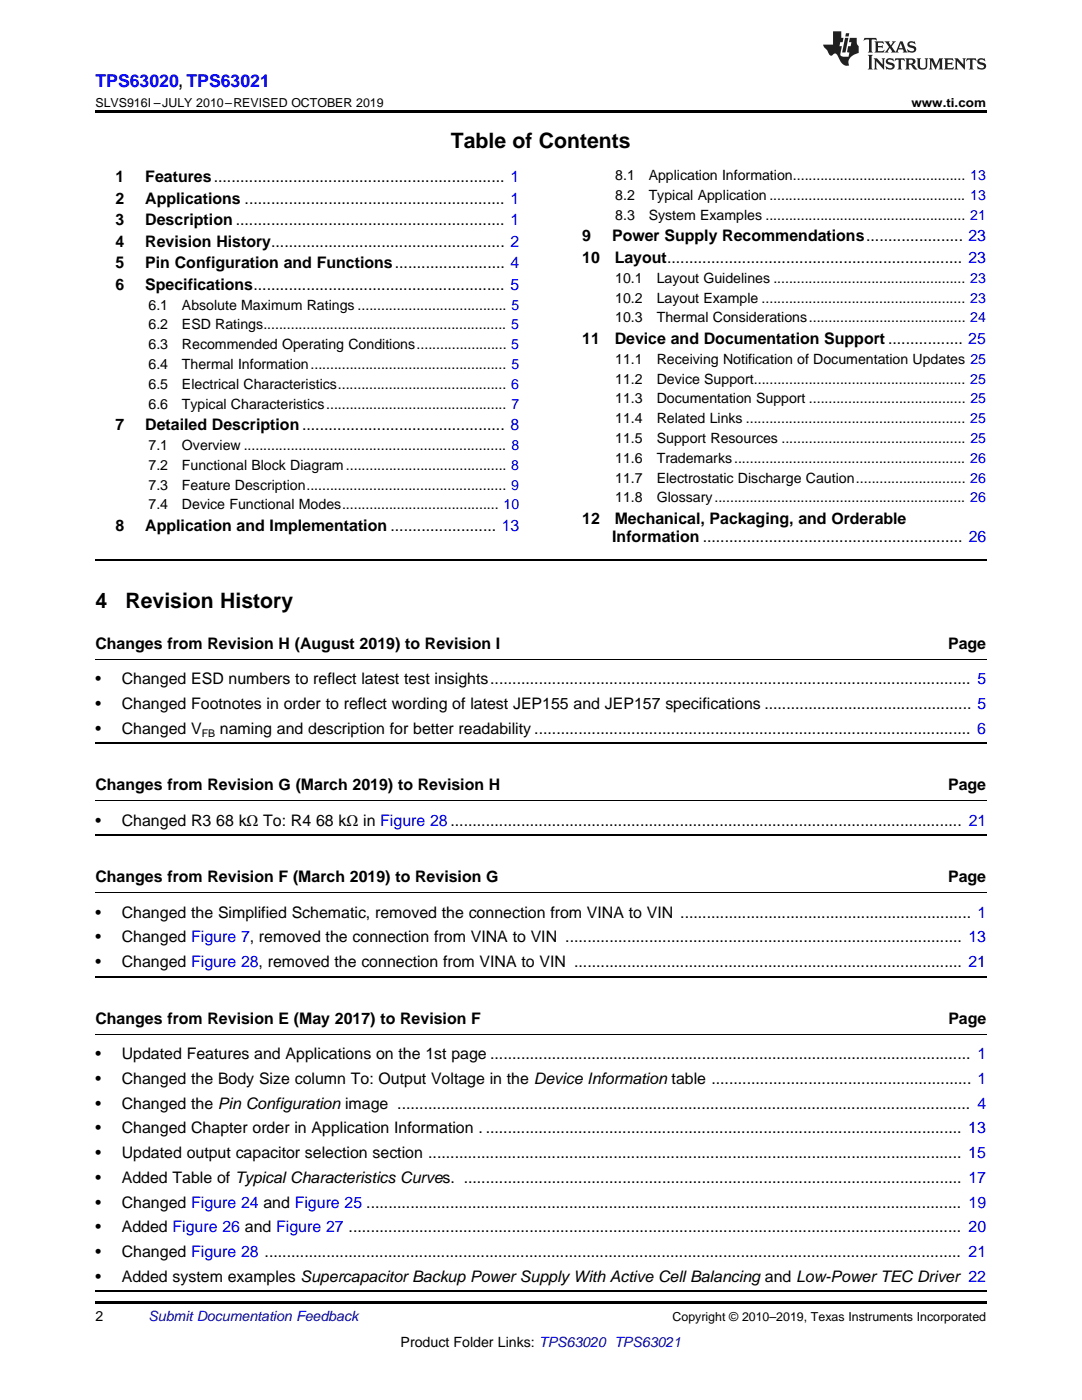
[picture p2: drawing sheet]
<svg xmlns="http://www.w3.org/2000/svg" width="216mm" height="279mm" viewBox="0 0 216 279" stroke-linecap="round" stroke-linejoin="round" font-family="sans-serif">
<defs><g id="words">
<g font-size="4.2">
<text x="90" y="29.6">Table of Contents</text>
<text x="19" y="121.4">4</text>
<text x="25" y="121.4">Revision History</text>
</g>
<text font-size="3.5" fill="#00f" x="19" y="17.3">TPS63020, TPS63021</text>
<g font-size="3.2">
<text x="23" y="36.3">1</text>
<text x="23" y="40.6">2</text>
<text x="29" y="36.3">Features.................................................................. 1</text>
<text x="29" y="40.6">Applications ........................................................... 1</text>
<text x="23" y="44.9">3</text>
<text x="29" y="44.9">Description ............................................................. 1</text>
<text x="23" y="49.2">4</text>
<text x="23" y="53.6">5</text>
<text x="29" y="49.2">Revision History..................................................... 2</text>
<text x="29" y="53.6">Pin Configuration and Functions......................... 4</text>
<text x="116.2" y="48.2">9</text>
<text x="116.2" y="52.5">10</text>
<text x="122.1" y="48.2">Power Supply Recommendations...................... 23</text>
<text x="122.7" y="52.5">Layout................................................................... 23</text>
<text x="23" y="57.9">6</text>
<text x="29" y="57.9">Specifications......................................................... 5</text>
<text x="116.2" y="68.7">11</text>
<text x="122.7" y="68.7">Device and Documentation Support ................. 25</text>
<text x="23" y="85.9">7</text>
<text x="29" y="85.9">Detailed Description.............................................. 8</text>
<text x="23" y="106">8</text>
<text x="29" y="106">Application and Implementation ........................ 13</text>
<text x="116.2" y="104.6">12</text>
<text x="122.7" y="104.6">Mechanical, Packaging, and Orderable</text>
<text x="122.2" y="108.1">Information ........................................................... 26</text>
<text x="19" y="129.5">Changes from Revision H (August 2019) to Revision I</text>
<text x="189.2" y="129.5">Page</text>
<text x="19" y="136.6">•</text>
<text x="24.3" y="136.6">Changed ESD numbers to reflect latest test insights............................................................................................................. 5</text>
<text x="19" y="141.5">•</text>
<text x="24.3" y="141.5">Changed Footnotes in order to reflect wording of latest JEP155 and JEP157 specifications ............................................... 5</text>
<text x="19" y="146.4">•</text>
<text x="24.3" y="146.4">Changed V</text>
<text x="43.9" y="146.4">naming and description for better readability ................................................................................................... 6</text>
<text x="19" y="157.7">Changes from Revision G (March 2019) to Revision H</text>
<text x="189.2" y="157.7">Page</text>
<text x="19" y="164.8">•</text>
<text x="24.3" y="164.8">Changed R3</text>
<text x="43.2" y="164.8">68 kΩ To: R4</text>
<text x="63.1" y="164.8">68 kΩ in Figure 28.................................................................................................................... 21</text>
<text x="19" y="176.1">Changes from Revision F (March 2019) to Revision G</text>
<text x="189.2" y="176.1">Page</text>
<text x="19" y="183.1">•</text>
<text x="24.3" y="183.1">Changed the Simplified Schematic, removed the connection from VINA to VIN .................................................................. 1</text>
<text x="19" y="188.1">•</text>
<text x="24.3" y="188.1">Changed Figure 7, removed the connection from VINA to VIN .......................................................................................... 13</text>
<text x="19" y="193">•</text>
<text x="24.3" y="193">Changed Figure 28, removed the connection from VINA to VIN ........................................................................................ 21</text>
<text x="19" y="204.3">Changes from Revision E (May 2017) to Revision F</text>
<text x="189.2" y="204.3">Page</text>
<text x="19" y="211.3">•</text>
<text x="24.3" y="211.3">Updated Features and Applications on the 1st page ............................................................................................................. 1</text>
<text x="19" y="216.3">•</text>
<text x="19" y="221.2">•</text>
<text x="24.3" y="216.3">Changed the Body Size column To: Output Voltage in the Device Information table ........................................................... 1</text>
<text x="24.3" y="221.2">Changed the Pin Configuration image .................................................................................................................................. 4</text>
<text x="19" y="226.2">•</text>
<text x="24.3" y="226.2">Changed Chapter order in Application Information . ............................................................................................................ 13</text>
<text x="19" y="231.1">•</text>
<text x="24.3" y="231.1">Updated output capacitor selection section ......................................................................................................................... 15</text>
<text x="19" y="236">•</text>
<text x="24.3" y="236">Added Table of Typical Characteristics Curves. ................................................................................................................. 17</text>
<text x="19" y="241">•</text>
<text x="19" y="245.9">•</text>
<text x="24.3" y="241">Changed Figure 24 and Figure 25 ....................................................................................................................................... 19</text>
<text x="24.3" y="245.9">Added Figure 26 and Figure 27 ........................................................................................................................................... 20</text>
<text x="19" y="250.9">•</text>
<text x="24.3" y="250.9">Changed Figure 28 .............................................................................................................................................................. 21</text>
<text x="19" y="255.8">•</text>
<text x="24.3" y="255.8">Added system examples Supercapacitor Backup Power Supply With Active Cell Balancing and Low-Power TEC Driver 22</text>
</g>
<g font-size="2.8">
<text x="122.8" y="36">8.1</text>
<text x="129.4" y="36">Application Information............................................ 13</text>
<text x="122.8" y="39.9">8.2</text>
<text x="129.4" y="39.9">Typical Application .................................................. 13</text>
<text x="122.8" y="43.9">8.3</text>
<text x="129.4" y="43.9">System Examples ................................................... 21</text>
<text x="122.8" y="56.4">10.1</text>
<text x="131" y="56.4">Layout Guidelines ................................................. 23</text>
<text x="29.6" y="61.8">6.1</text>
<text x="29.6" y="65.8">6.2</text>
<text x="36.3" y="61.8">Absolute Maximum Ratings ...................................... 5</text>
<text x="36.3" y="65.8">ESD Ratings.............................................................. 5</text>
<text x="122.8" y="60.4">10.2</text>
<text x="122.8" y="64.3">10.3</text>
<text x="131" y="60.4">Layout Example .................................................... 23</text>
<text x="131" y="64.3">Thermal Considerations........................................ 24</text>
<text x="29.6" y="69.7">6.3</text>
<text x="36.3" y="69.7">Recommended Operating Conditions....................... 5</text>
<text x="29.6" y="73.7">6.4</text>
<text x="29.6" y="77.6">6.5</text>
<text x="36.3" y="73.7">Thermal Information.................................................. 5</text>
<text x="36.3" y="77.6">Electrical Characteristics........................................... 6</text>
<text x="122.8" y="72.6">11.1</text>
<text x="122.8" y="76.6">11.2</text>
<text x="131" y="72.6">Receiving Notification of Documentation Updates 25</text>
<text x="131" y="76.6">Device Support...................................................... 25</text>
<text x="29.6" y="81.6">6.6</text>
<text x="36.3" y="81.6">Typical Characteristics.............................................. 7</text>
<text x="122.8" y="80.5">11.3</text>
<text x="131" y="80.5">Documentation Support ........................................ 25</text>
<text x="29.6" y="89.8">7.1</text>
<text x="36.3" y="89.8">Overview ................................................................... 8</text>
<text x="122.8" y="84.5">11.4</text>
<text x="122.8" y="88.4">11.5</text>
<text x="131" y="84.5">Related Links ........................................................ 25</text>
<text x="131" y="88.4">Support Resources ............................................... 25</text>
<text x="29.6" y="93.8">7.2</text>
<text x="36.3" y="93.8">Functional Block Diagram......................................... 8</text>
<text x="122.8" y="92.4">11.6</text>
<text x="131" y="92.4">Trademarks........................................................... 26</text>
<text x="29.6" y="97.7">7.3</text>
<text x="29.6" y="101.7">7.4</text>
<text x="36.3" y="97.7">Feature Description................................................... 9</text>
<text x="36.3" y="101.7">Device Functional Modes........................................ 10</text>
<text x="122.8" y="96.3">11.7</text>
<text x="122.8" y="100.3">11.8</text>
<text x="131" y="96.3">Electrostatic Discharge Caution............................ 26</text>
<text x="131" y="100.3">Glossary................................................................ 26</text>
<text x="19" y="263.6">2</text>
<text x="79.9" y="268.9">Product Folder Links: TPS63020 TPS63021</text>
</g>
<text font-size="2.8" fill="#0000c8" x="29.6" y="263.6">Submit Documentation Feedback</text>
<g font-size="2.5">
<text x="19" y="21.4">SLVS916I –JULY 2010–REVISED OCTOBER 2019</text>
<text x="181.9" y="21.4">www.ti.com</text>
<text x="134.2" y="263.6">Copyright © 2010–2019, Texas Instruments Incorporated</text>
</g>
<text font-size="2.1" x="40.3" y="147.1">FB</text>
</g></defs>
<path d="M19 22h177.8v.5h-177.8zM19 259.7h177.8v.5h-177.8z" fill="#000"/>
<path d="M19 111.8h177.8M19 148.4h177.8M19 166.7h177.8M19 194.9h177.8M19 257.7h177.8" fill="none" stroke="#000" stroke-width=".35"/>
<path d="M19 131.6h177.8M19 159.8h177.8M19 178.1h177.8M19 206.4h177.8" fill="none" stroke="#000" stroke-width=".2"/>
<g fill="#231f20">
<path d="M172.5 7.6l-.1 .5 .4-.2h.6v.1v2.1l-.2 .4h.9l-.2-.4v-2.1l.1-.1h.5l.5 .2-.2-.5zM174.5 8.3l.2 .3v1.5l-.2 .4h1.8l.2-.6a1.04 1.04 0 0 1-1.3 .2v-.7h.6l.3 .2v-.6l-.3 .2h-.6v-.6l.8-.1 .4 .3-.2-.5zM176.5 8.3l.9 1.1-.9 1.1h.8l-.2-.2 .4-.7 .5 .7-.2 .2h1.5l-.2-.2 .2-.4h.9l.1 .4-.2 .2h1l-.3-.3-.7-1.9h-.5l-.9 2-.8-1 .9-1h-.8l.1 .3-.4 .5-.3-.6 .1-.2zM179.7 8.6l.4 1h-.7zM181.3 8.4a.63 .63 0 0 0-.2 .7 .63 .63 0 0 0 .6 .4l.6 .2 .1 .2a.75 .75 0 0 1-.7 .4 .75 .75 0 0 1-.6-.5l.1 .7 .1-.1a1.11 1.11 0 0 0 1.5-.6 1.13 1.13 0 0 0-1.2-.8l-.1-.4a1.04 1.04 0 0 1 1.2 .2l-.2-.5-.2 .1-.4-.2zM173.2 10.9l.2 .4v2.2l-.2 .4h1l-.3-.4v-2.2l.3-.4zM174.3 11.6l.3 .4v1.5l-.3 .4h.8l-.2-.4v-1.3l1.5 1.7v-1.9l.2-.4h-.7l.2 .4v.9l-1.1-1.3zM177 11.8a.62 .62 0 0 0-.2 .7 .62 .62 0 0 0 .6 .4l.6 .1 .1 .3a.76 .76 0 0 1-.7 .3 .76 .76 0 0 1-.7-.4l.2 .7 .1-.1a1.11 1.11 0 0 0 1.5-.6 1.13 1.13 0 0 0-1.2-.8l-.1-.4a1.04 1.04 0 0 1 1.2 .2l-.2-.6-.2 .1-.5-.1zM178.7 11.6l-.2 .6a.61 .61 0 0 1 .8-.3v1.6l-.2 .4h.9l-.2-.4v-1.6a.63 .63 0 0 1 .7 .3l-.1-.6zM180.6 11.6l.3 .4v1.5l-.3 .4h1l-.2-.2-.1-.8 .6 .2a.76 .76 0 0 0 1.2 .7l-1-1a.58 .58 0 0 0 .6-.5 .58 .58 0 0 0-.5-.6zM181.4 11.9h.1a.45 .45 0 0 1 .5 .1 .45 .45 0 0 1 .1 .5l-.8 .2zM182.9 11.6l.2 .2a2.17 2.17 0 0 0 .3 1.9 .99 .99 0 0 0 1.6-.6v-1.1l.2-.4h-.7l.2 .2a1.92 1.92 0 0 1-.2 1.8 .6 .6 0 0 1-.9-.5v-1.1l.2-.4zM185.4 11.6l.2 .4v1.5l-.2 .4h.7l-.2-.4v-1.4l.8 1.8 .8-1.8v1.4l-.2 .4h.9l-.2-.4v-1.5l.2-.4h-.8l-.6 1.5-.6-1.5zM188.4 11.6l.2 .4v1.5l-.2 .4h1.8l.1-.6a1.04 1.04 0 0 1-1.2 .1v-.6h.5l.4 .2v-.6l-.4 .2h-.5v-.7h.8l.3 .3-.1-.6zM190.5 11.6l.2 .4v1.5l-.2 .4h.7l-.2-.4v-1.3l1.5 1.7v-1.9l.2-.4h-.7l.2 .4v.9l-1.1-1.3zM192.9 11.6l-.1 .6a.61 .61 0 0 1 .7-.3l.1 1.6-.3 .4h1l-.3-.4 .1-1.6a.63 .63 0 0 1 .7 .3l-.1-.6zM195.2 11.8a.62 .62 0 0 0-.2 .7 .62 .62 0 0 0 .6 .4l.6 .1 .1 .3a.76 .76 0 0 1-.7 .3 .76 .76 0 0 1-.6-.4l.1 .7 .1-.1a1.11 1.11 0 0 0 1.6-.6 1.13 1.13 0 0 0-1.3-.8l-.1-.4a1.04 1.04 0 0 1 1.2 .2l-.1-.6-.2 .1-.5-.1z"/>
<path d="M166.2 6.3v2.6h-1.9v.4l.8 .9a.91 .91 0 0 0 1 .8 .56 .56 0 0 1 .5-.3 .56 .56 0 0 1 .5 .3l.4 .8a1.53 1.53 0 0 0 1.9 1.2 1.54 1.54 0 0 1 1-2.1l.9-.3v-1.4a1.52 1.52 0 0 1-.4-1.6h-1.3l-.2 .8h.5l-.2 .8h-.5l-.1 1v.2l.4 .1-.2 .8a1.93 1.93 0 0 1-1.6-.3l.3-1.8h-.5l.2-.8h.4l.2-.8h-.4v-1.3zM168.6 7.6l-.6 2.9h.7l.6-2.9zM168.8 6.6l-.1 .7h.6l.2-.7z"/>
</g>
<use href="#words"/>
</svg>
